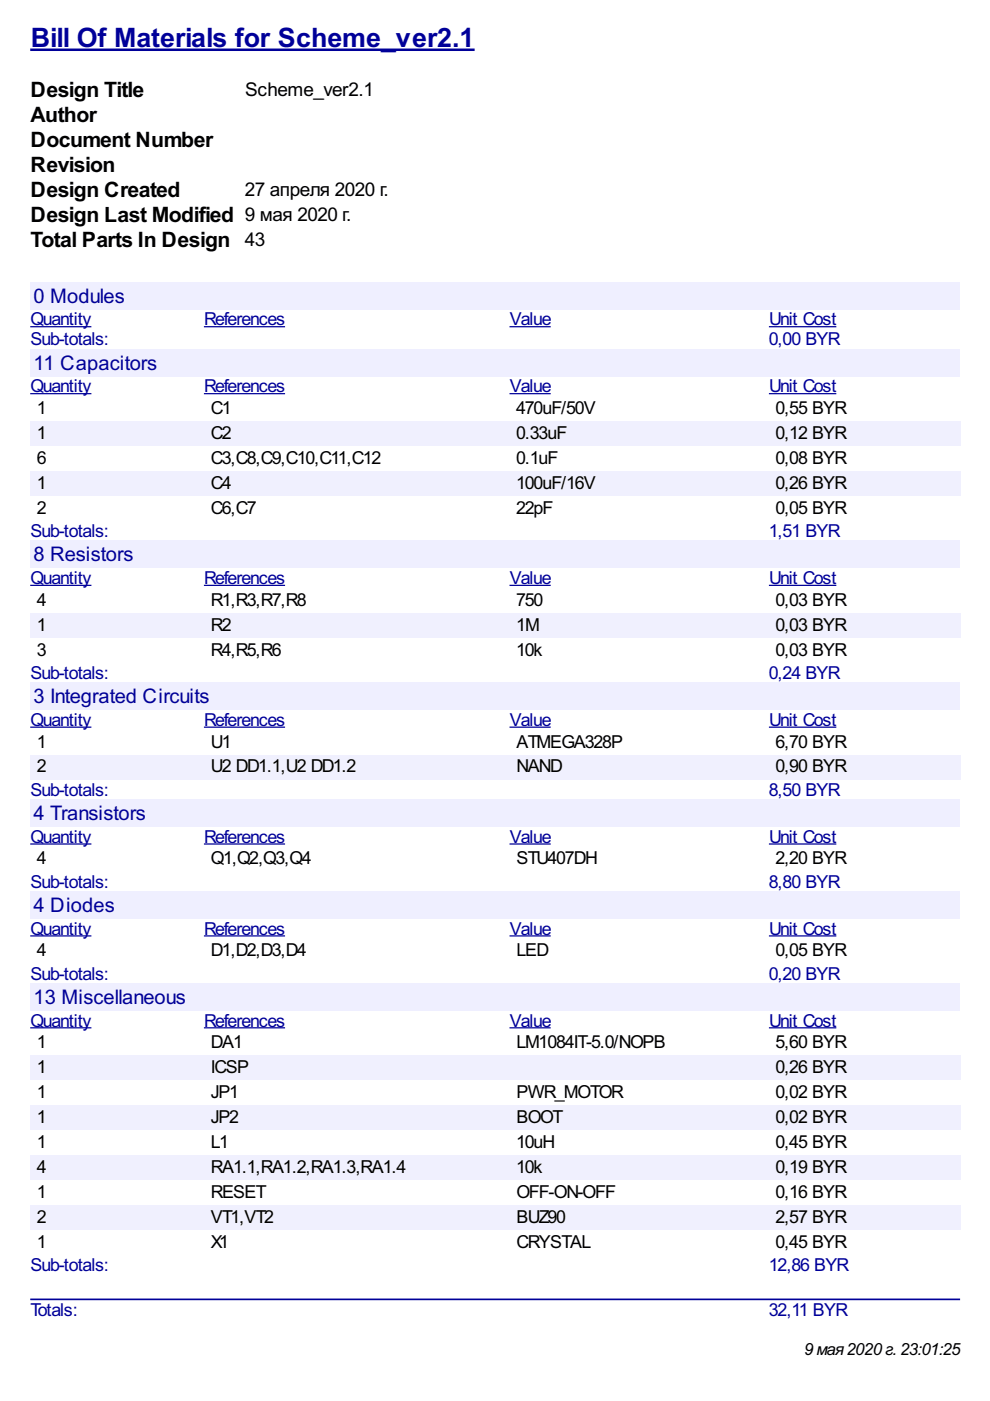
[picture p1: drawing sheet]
<svg xmlns="http://www.w3.org/2000/svg" width="210mm" height="297mm" viewBox="0 0 210 297" stroke-linecap="round" stroke-linejoin="round" font-family="sans-serif">
<defs><g id="words">
<text font-size="6.3" fill="#009" x="6.5" y="10">Bill Of Materials for Scheme_ver2.1</text>
<g font-size="5">
<text x="6.5" y="20.6">Design Title</text>
<text x="6.5" y="25.9">Author</text>
<text x="6.5" y="31.2">Document Number</text>
<text x="6.5" y="36.5">Revision</text>
<text x="6.5" y="41.8">Design Created</text>
<text x="6.5" y="47.1">Design Last Modified 9 мая 2020 г.</text>
<text x="6.5" y="52.3">Total Parts In Design 43</text>
</g>
<g font-size="4.8" fill="#009">
<text x="7.1" y="64.2">0 Modules</text>
<text x="7.1" y="78.3">11 Capacitors</text>
<text x="7.1" y="119">8 Resistors</text>
<text x="7.1" y="149.1">3 Integrated Circuits</text>
<text x="7.1" y="173.8">4 Transistors</text>
<text x="7.1" y="193.3">4 Diodes</text>
<text x="7.1" y="212.8">13 Miscellaneous</text>
</g>
<g font-size="4.5">
<text x="52" y="20.3">Scheme_ver2.1</text>
<text x="51.9" y="41.5">27 апреля 2020 г.</text>
</g>
<g font-size="4.2" fill="#009">
<text x="6.5" y="69">Quantity</text>
<text x="43.3" y="69">References</text>
<text x="108.1" y="69">Value</text>
<text x="163.1" y="69">Unit Cost</text>
<text x="6.5" y="73.2">Sub-totals:</text>
<text x="163" y="73.2">0,00 BYR</text>
<text x="6.5" y="83.2">Quantity</text>
<text x="43.3" y="83.2">References</text>
<text x="108.1" y="83.2">Value</text>
<text x="163.1" y="83.2">Unit Cost</text>
<text x="6.5" y="113.9">Sub-totals:</text>
<text x="163" y="113.9">1,51 BYR</text>
<text x="6.5" y="123.8">Quantity</text>
<text x="43.3" y="123.8">References</text>
<text x="108.1" y="123.8">Value</text>
<text x="163.1" y="123.8">Unit Cost</text>
<text x="6.5" y="143.9">Sub-totals:</text>
<text x="163" y="143.9">0,24 BYR</text>
<text x="6.5" y="153.9">Quantity</text>
<text x="43.3" y="153.9">References</text>
<text x="108.1" y="153.9">Value</text>
<text x="163.1" y="153.9">Unit Cost</text>
<text x="6.5" y="168.7">Sub-totals:</text>
<text x="163" y="168.7">8,50 BYR</text>
<text x="6.5" y="178.7">Quantity</text>
<text x="43.3" y="178.7">References</text>
<text x="108.1" y="178.7">Value</text>
<text x="163.1" y="178.7">Unit Cost</text>
<text x="6.5" y="188.2">Sub-totals:</text>
<text x="163" y="188.2">8,80 BYR</text>
<text x="6.5" y="198.2">Quantity</text>
<text x="43.3" y="198.2">References</text>
<text x="108.1" y="198.2">Value</text>
<text x="163.1" y="198.2">Unit Cost</text>
<text x="6.5" y="207.7">Sub-totals:</text>
<text x="163" y="207.7">0,20 BYR</text>
<text x="6.5" y="217.7">Quantity</text>
<text x="43.3" y="217.7">References</text>
<text x="108.1" y="217.7">Value</text>
<text x="163.1" y="217.7">Unit Cost</text>
<text x="6.5" y="269.5">Sub-totals:</text>
<text x="163" y="269.5">12,86 BYR</text>
<text x="6.5" y="279.1">Totals:</text>
<text x="163" y="279.1">32,11 BYR</text>
</g>
<g font-size="4.2">
<text x="7.8" y="87.8">1</text>
<text x="44.7" y="87.8">C1</text>
<text x="109.4" y="87.8">470uF/50V</text>
<text x="164.4" y="87.8">0,55 BYR</text>
<text x="7.8" y="93.1">1</text>
<text x="44.7" y="93.1">C2</text>
<text x="109.4" y="93.1">0.33uF</text>
<text x="164.4" y="93.1">0,12 BYR</text>
<text x="7.8" y="98.4">6</text>
<text x="44.7" y="98.4">C3,C8,C9,C10,C11,C12</text>
<text x="109.4" y="98.4">0.1uF</text>
<text x="164.4" y="98.4">0,08 BYR</text>
<text x="7.8" y="103.7">1</text>
<text x="44.7" y="103.7">C4</text>
<text x="109.4" y="103.7">100uF/16V</text>
<text x="164.4" y="103.7">0,26 BYR</text>
<text x="7.8" y="108.9">2</text>
<text x="44.7" y="108.9">C6,C7</text>
<text x="109.4" y="108.9">22pF</text>
<text x="164.4" y="108.9">0,05 BYR</text>
<text x="7.8" y="128.4">4</text>
<text x="44.7" y="128.4">R1,R3,R7,R8</text>
<text x="109.4" y="128.4">750</text>
<text x="164.4" y="128.4">0,03 BYR</text>
<text x="7.8" y="133.7">1</text>
<text x="44.7" y="133.7">R2</text>
<text x="109.4" y="133.7">1M</text>
<text x="164.4" y="133.7">0,03 BYR</text>
<text x="7.8" y="139">3</text>
<text x="44.7" y="139">R4,R5,R6</text>
<text x="109.4" y="139">10k</text>
<text x="164.4" y="139">0,03 BYR</text>
<text x="7.8" y="158.5">1</text>
<text x="44.7" y="158.5">U1</text>
<text x="109.5" y="158.5">ATMEGA328P</text>
<text x="164.4" y="158.5">6,70 BYR</text>
<text x="7.8" y="163.8">2</text>
<text x="44.7" y="163.8">U2 DD1.1,U2 DD1.2</text>
<text x="109.5" y="163.8">NAND</text>
<text x="164.4" y="163.8">0,90 BYR</text>
<text x="7.8" y="183.3">4</text>
<text x="44.7" y="183.3">Q1,Q2,Q3,Q4</text>
<text x="109.5" y="183.3">STU407DH</text>
<text x="164.4" y="183.3">2,20 BYR</text>
<text x="7.8" y="202.8">4</text>
<text x="44.7" y="202.8">D1,D2,D3,D4</text>
<text x="109.5" y="202.8">LED</text>
<text x="164.4" y="202.8">0,05 BYR</text>
<text x="7.8" y="222.2">1</text>
<text x="7.8" y="227.5">1</text>
<text x="44.7" y="222.2">DA1</text>
<text x="44.7" y="227.5">ICSP</text>
<text x="109.5" y="222.2">LM1084IT-5.0/NOPB</text>
<text x="164.4" y="222.2">5,60 BYR</text>
<text x="164.4" y="227.5">0,26 BYR</text>
<text x="7.8" y="232.8">1</text>
<text x="44.7" y="232.8">JP1</text>
<text x="109.5" y="232.8">PWR_MOTOR</text>
<text x="164.4" y="232.8">0,02 BYR</text>
<text x="7.8" y="238.1">1</text>
<text x="44.7" y="238.1">JP2</text>
<text x="109.5" y="238.1">BOOT</text>
<text x="164.4" y="238.1">0,02 BYR</text>
<text x="7.8" y="243.4">1</text>
<text x="44.7" y="243.4">L1</text>
<text x="109.4" y="243.4">10uH</text>
<text x="164.4" y="243.4">0,45 BYR</text>
<text x="7.8" y="248.7">4</text>
<text x="44.7" y="248.7">RA1.1,RA1.2,RA1.3,RA1.4</text>
<text x="109.4" y="248.7">10k</text>
<text x="164.4" y="248.7">0,19 BYR</text>
<text x="7.8" y="254">1</text>
<text x="44.7" y="254">RESET</text>
<text x="109.5" y="254">OFF-ON-OFF</text>
<text x="164.4" y="254">0,16 BYR</text>
<text x="7.8" y="259.3">2</text>
<text x="44.7" y="259.3">VT1,VT2</text>
<text x="109.5" y="259.3">BUZ90</text>
<text x="164.4" y="259.3">2,57 BYR</text>
<text x="7.8" y="264.6">1</text>
<text x="44.7" y="264.6">X1</text>
<text x="109.5" y="264.6">CRYSTAL</text>
<text x="164.4" y="264.6">0,45 BYR</text>
</g>
<text font-size="4" x="170.5" y="287.3">9 мая2020г.23:01:25</text>
</g></defs>
<path d="M6.4 10.6h94.2" fill="none" stroke="#009" stroke-width=".53"/>
<g fill="#efefff">
<path d="M6.4 59.8h197.2v5.8h-197.2z"/>
<path d="M6.9 60h19.3v4.8h-19.3z"/>
</g>
<path d="M6.4 69.3h13M43.2 69.3h17.2M108 69.3h8.8M163 69.3h14.3" fill="none" stroke="#009" stroke-width=".26"/>
<g fill="#efefff">
<path d="M6.4 74h197.2v5.8h-197.2z"/>
<path d="M6.9 74.3h26.2v4.8h-26.2z"/>
</g>
<path d="M6.4 83.5h13M43.2 83.5h17.2M108 83.5h8.8M163 83.5h14.3" fill="none" stroke="#009" stroke-width=".26"/>
<g fill="#f0f0fe">
<path d="M6.4 89.3h36.8v5.3h-36.8z"/>
<path d="M7.7 89.4h1.8v4.2h-1.8z"/>
<path d="M43.2 89.3h64.8v5.3h-64.8z"/>
<path d="M44.5 89.4h4.2v4.2h-4.2z"/>
<path d="M108 89.3h55v5.3h-55z"/>
<path d="M109.3 89.4h10.6v4.2h-10.6z"/>
<path d="M163 89.3h40.6v5.3h-40.6z"/>
<path d="M164.4 89.4h14.8v4.2h-14.8z"/>
<path d="M6.4 99.9h36.8v5.3h-36.8z"/>
<path d="M7.7 100h1.8v4.2h-1.8z"/>
<path d="M43.2 99.9h64.8v5.3h-64.8z"/>
<path d="M44.5 100h4.2v4.2h-4.2z"/>
<path d="M108 99.9h55v5.3h-55z"/>
<path d="M109.3 100h16.7v4.2h-16.7z"/>
<path d="M163 99.9h40.6v5.3h-40.6z"/>
<path d="M164.4 100h14.8v4.2h-14.8z"/>
</g>
<g fill="#efefff">
<path d="M6.4 114.7h197.2v5.7h-197.2z"/>
<path d="M6.9 114.8h21.2v4.8h-21.2z"/>
</g>
<path d="M6.4 124.1h13M43.2 124.1h17.2M108 124.1h8.8M163 124.1h14.3" fill="none" stroke="#009" stroke-width=".26"/>
<g fill="#f0f0fe">
<path d="M6.4 129.9h36.8v5.3h-36.8z"/>
<path d="M7.7 130.1h1.8v4.3h-1.8z"/>
<path d="M43.2 129.9h64.8v5.3h-64.8z"/>
<path d="M44.5 130.1h4.2v4.3h-4.2z"/>
<path d="M108 129.9h55v5.3h-55z"/>
<path d="M109.3 130.1h4.8v4.3h-4.8z"/>
<path d="M163 129.9h40.6v5.3h-40.6z"/>
<path d="M164.4 130.1h14.8v4.3h-14.8z"/>
</g>
<g fill="#efefff">
<path d="M6.4 144.7h197.2v5.8h-197.2z"/>
<path d="M6.9 144.9h37.3v4.8h-37.3z"/>
</g>
<path d="M6.4 154.2h13M43.2 154.2h17.2M108 154.2h8.8M163 154.2h14.3" fill="none" stroke="#009" stroke-width=".26"/>
<g fill="#f0f0fe">
<path d="M6.4 160h36.8v5.3h-36.8z"/>
<path d="M7.7 160.3h1.8v4.2h-1.8z"/>
<path d="M43.2 160h64.8v5.3h-64.8z"/>
<path d="M44.5 160.3h30.7v4.2h-30.7z"/>
<path d="M108 160h55v5.3h-55z"/>
<path d="M109.3 160.3h9.5v4.2h-9.5z"/>
<path d="M163 160h40.6v5.3h-40.6z"/>
<path d="M164.4 160.3h14.8v4.2h-14.8z"/>
</g>
<g fill="#efefff">
<path d="M6.4 169.5h197.2v5.7h-197.2z"/>
<path d="M6.9 169.8h23.8v4.8h-23.8z"/>
</g>
<path d="M6.4 178.9h13M43.2 178.9h17.2M108 178.9h8.8M163 178.9h14.3" fill="none" stroke="#009" stroke-width=".26"/>
<g fill="#efefff">
<path d="M6.4 189h197.2v5.7h-197.2z"/>
<path d="M6.9 189.1h17.2v4.8h-17.2z"/>
</g>
<path d="M6.4 198.4h13M43.2 198.4h17.2M108 198.4h8.8M163 198.4h14.3" fill="none" stroke="#009" stroke-width=".26"/>
<g fill="#efefff">
<path d="M6.4 208.5h197.2v5.7h-197.2z"/>
<path d="M6.9 208.7h32.3v4.8h-32.3z"/>
</g>
<path d="M6.4 217.9h13M43.2 217.9h17.2M108 217.9h8.8M163 217.9h14.3" fill="none" stroke="#009" stroke-width=".26"/>
<g fill="#f0f0fe">
<path d="M6.4 223.7h36.8v5.3h-36.8z"/>
<path d="M7.7 224h1.8v4.3h-1.8z"/>
<path d="M43.2 223.7h64.8v5.3h-64.8z"/>
<path d="M44.5 224h7.9v4.3h-7.9z"/>
<path d="M108 223.7h55v5.3h-55z"/>
<path d="M163 223.7h40.6v5.3h-40.6z"/>
<path d="M164.4 224h14.8v4.3h-14.8z"/>
<path d="M6.4 234.3h36.8v5.3h-36.8z"/>
<path d="M7.7 234.6h1.8v4.2h-1.8z"/>
<path d="M43.2 234.3h64.8v5.3h-64.8z"/>
<path d="M44.5 234.6h5.8v4.2h-5.8z"/>
<path d="M108 234.3h55v5.3h-55z"/>
<path d="M109.3 234.6h9.5v4.2h-9.5z"/>
<path d="M163 234.3h40.6v5.3h-40.6z"/>
<path d="M164.4 234.6h14.8v4.2h-14.8z"/>
<path d="M6.4 244.9h36.8v5.3h-36.8z"/>
<path d="M7.7 245.2h1.8v4.2h-1.8z"/>
<path d="M43.2 244.9h64.8v5.3h-64.8z"/>
<path d="M44.5 245.2h41.3v4.2h-41.3z"/>
<path d="M108 244.9h55v5.3h-55z"/>
<path d="M109.3 245.2h5.6v4.2h-5.6z"/>
<path d="M163 244.9h40.6v5.3h-40.6z"/>
<path d="M164.4 245.2h14.8v4.2h-14.8z"/>
<path d="M6.4 255.5h36.8v5.3h-36.8z"/>
<path d="M7.7 255.8h1.8v4.2h-1.8z"/>
<path d="M43.2 255.5h64.8v5.3h-64.8z"/>
<path d="M44.5 255.8h13.2v4.2h-13.2z"/>
<path d="M108 255.5h55v5.3h-55z"/>
<path d="M109.3 255.8h10.3v4.2h-10.3z"/>
<path d="M163 255.5h40.6v5.3h-40.6z"/>
<path d="M164.4 255.8h14.8v4.2h-14.8z"/>
</g>
<path d="M6.6 275.5h196.8" fill="none" stroke="#009" stroke-width=".35"/>
<use href="#words"/>
</svg>
